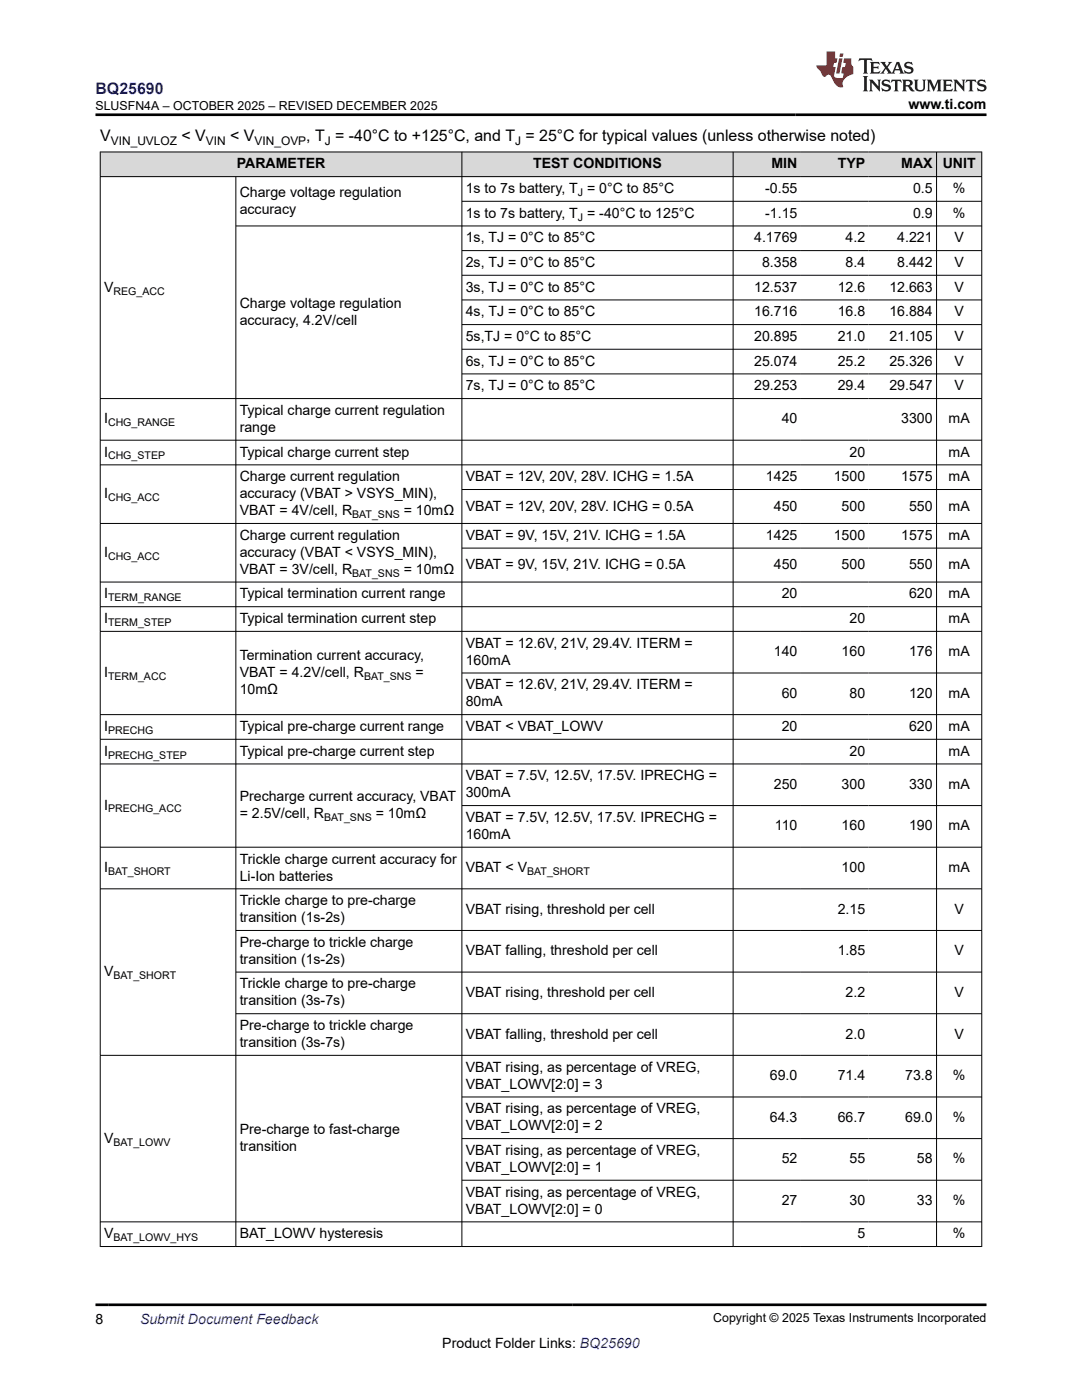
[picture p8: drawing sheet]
<svg xmlns="http://www.w3.org/2000/svg" width="216mm" height="279mm" viewBox="0 0 216 279" stroke-linecap="round" stroke-linejoin="round" font-family="sans-serif">
<defs><g id="words">
<text font-size="3.2" fill="#00f" x="19" y="18.7">BQ25690</text>
<g font-size="3.2">
<text x="20" y="28.2">V</text>
<text x="36.2" y="28.2">&lt; V</text>
<text x="45.9" y="28.2">&lt; V</text>
<text x="61.1" y="28.2">, T = -40°C to +125°C, and T = 25°C for typical values (unless otherwise noted)</text>
</g>
<g font-size="2.8">
<text x="181.3" y="21.8">www.ti.com</text>
<text x="47.2" y="33.6">PARAMETER</text>
<text x="106.4" y="33.6">TEST CONDITIONS</text>
<text x="153.9" y="33.6">MIN</text>
<text x="167.2" y="33.6">TYP</text>
<text x="179.8" y="33.6">MAX</text>
<text x="188.1" y="33.6">UNIT</text>
<text x="47.8" y="39.3">Charge voltage regulation</text>
<text x="92.9" y="38.5">1s to 7s battery, T = 0°C to 85°C</text>
<text x="152.7" y="38.5">-0.55</text>
<text x="182.2" y="38.5">0.5</text>
<text x="190.1" y="38.5">%</text>
<text x="47.8" y="42.7">accuracy</text>
<text x="92.9" y="43.4">1s to 7s battery, T = -40°C to 125°C</text>
<text x="152.7" y="43.4">-1.15</text>
<text x="182.2" y="43.4">0.9</text>
<text x="190.1" y="43.4">%</text>
<text x="92.9" y="53.3">2s, TJ = 0°C to 85°C</text>
<text x="92.9" y="48.4">1s, TJ = 0°C to 85°C</text>
<text x="150.5" y="48.4">4.1769</text>
<text x="152" y="53.3">8.358</text>
<text x="168.7" y="48.4">4.2</text>
<text x="168.7" y="53.3">8.4</text>
<text x="179" y="48.4">4.221</text>
<text x="179" y="53.3">8.442</text>
<text x="190.4" y="48.4">V</text>
<text x="190.4" y="53.3">V</text>
<text x="20.8" y="58.2">V</text>
<text x="92.9" y="58.2">3s, TJ = 0°C to 85°C</text>
<text x="150.5" y="58.2">12.537</text>
<text x="167.1" y="58.2">12.6</text>
<text x="177.5" y="58.2">12.663</text>
<text x="190.4" y="58.2">V</text>
<text x="47.8" y="61.4">Charge voltage regulation</text>
<text x="47.8" y="64.8">accuracy, 4.2V/cell</text>
<text x="92.9" y="63.1">4s, TJ = 0°C to 85°C</text>
<text x="150.5" y="63.1">16.716</text>
<text x="167.1" y="63.1">16.8</text>
<text x="177.5" y="63.1">16.884</text>
<text x="190.4" y="63.1">V</text>
<text x="92.9" y="68.1">5s,TJ = 0°C to 85°C</text>
<text x="150.5" y="68.1">20.895</text>
<text x="167.1" y="68.1">21.0</text>
<text x="177.5" y="68.1">21.105</text>
<text x="190.4" y="68.1">V</text>
<text x="92.9" y="73">6s, TJ = 0°C to 85°C</text>
<text x="92.9" y="77.9">7s, TJ = 0°C to 85°C</text>
<text x="150.5" y="73">25.074</text>
<text x="150.5" y="77.9">29.253</text>
<text x="167.1" y="73">25.2</text>
<text x="167.1" y="77.9">29.4</text>
<text x="177.5" y="73">25.326</text>
<text x="177.5" y="77.9">29.547</text>
<text x="190.4" y="73">V</text>
<text x="190.4" y="77.9">V</text>
<text x="47.8" y="82.8">Typical charge current regulation</text>
<text x="20.8" y="84.5">I</text>
<text x="47.8" y="86.2">range</text>
<text x="156" y="84.5">40</text>
<text x="179.8" y="84.5">3300</text>
<text x="189.3" y="84.5">mA</text>
<text x="20.8" y="91.1">I</text>
<text x="47.8" y="91.1">Typical charge current step</text>
<text x="169.5" y="91.1">20</text>
<text x="189.3" y="91.1">mA</text>
<text x="20.8" y="99.4">I</text>
<text x="47.8" y="96">Charge current regulation</text>
<text x="47.8" y="99.4">accuracy (VBAT &gt; VSYS_MIN),</text>
<text x="92.9" y="101.9">VBAT = 12V, 20V, 28V. ICHG = 0.5A</text>
<text x="92.9" y="96">VBAT = 12V, 20V, 28V. ICHG = 1.5A</text>
<text x="152.8" y="96">1425</text>
<text x="154.4" y="101.9">450</text>
<text x="166.4" y="96">1500</text>
<text x="167.9" y="101.9">500</text>
<text x="179.8" y="96">1575</text>
<text x="181.4" y="101.9">550</text>
<text x="189.3" y="96">mA</text>
<text x="189.3" y="101.9">mA</text>
<text x="47.8" y="102.8">VBAT = 4V/cell, R</text>
<text x="47.8" y="107.7">Charge current regulation</text>
<text x="80.6" y="102.8">= 10mΩ</text>
<text x="92.9" y="107.7">VBAT = 9V, 15V, 21V. ICHG = 1.5A</text>
<text x="152.8" y="107.7">1425</text>
<text x="166.4" y="107.7">1500</text>
<text x="179.8" y="107.7">1575</text>
<text x="189.3" y="107.7">mA</text>
<text x="20.8" y="111.1">I</text>
<text x="47.8" y="111.1">accuracy (VBAT &lt; VSYS_MIN),</text>
<text x="92.9" y="113.6">VBAT = 9V, 15V, 21V. ICHG = 0.5A</text>
<text x="154.4" y="113.6">450</text>
<text x="167.9" y="113.6">500</text>
<text x="181.4" y="113.6">550</text>
<text x="189.3" y="113.6">mA</text>
<text x="20.8" y="119.4">I</text>
<text x="47.8" y="114.5">VBAT = 3V/cell, R</text>
<text x="47.8" y="119.4">Typical termination current range</text>
<text x="80.6" y="114.5">= 10mΩ</text>
<text x="156" y="119.4">20</text>
<text x="181.4" y="119.4">620</text>
<text x="189.3" y="119.4">mA</text>
<text x="20.8" y="124.4">I</text>
<text x="47.8" y="124.4">Typical termination current step</text>
<text x="169.5" y="124.4">20</text>
<text x="189.3" y="124.4">mA</text>
<text x="47.8" y="131.7">Termination current accuracy,</text>
<text x="92.9" y="129.3">VBAT = 12.6V, 21V, 29.4V. ITERM =</text>
<text x="154.4" y="131">140</text>
<text x="167.9" y="131">160</text>
<text x="181.4" y="131">176</text>
<text x="189.3" y="131">mA</text>
<text x="20.8" y="135.1">I</text>
<text x="47.8" y="135.1">VBAT = 4.2V/cell, R</text>
<text x="82.9" y="135.1">=</text>
<text x="92.9" y="137.6">VBAT = 12.6V, 21V, 29.4V. ITERM =</text>
<text x="92.9" y="132.7">160mA</text>
<text x="47.8" y="138.5">10mΩ</text>
<text x="92.9" y="141">80mA</text>
<text x="156" y="139.3">60</text>
<text x="169.5" y="139.3">80</text>
<text x="181.4" y="139.3">120</text>
<text x="189.3" y="139.3">mA</text>
<text x="20.8" y="145.9">I</text>
<text x="47.8" y="145.9">Typical pre-charge current range</text>
<text x="92.9" y="145.9">VBAT &lt; VBAT_LOWV</text>
<text x="156" y="145.9">20</text>
<text x="181.4" y="145.9">620</text>
<text x="189.3" y="145.9">mA</text>
<text x="20.8" y="150.8">I</text>
<text x="47.8" y="150.8">Typical pre-charge current step</text>
<text x="92.9" y="155.7">VBAT = 7.5V, 12.5V, 17.5V. IPRECHG =</text>
<text x="169.5" y="150.8">20</text>
<text x="189.3" y="150.8">mA</text>
<text x="20.8" y="161.6">I</text>
<text x="47.8" y="159.9">Precharge current accuracy, VBAT</text>
<text x="92.9" y="159.1">300mA</text>
<text x="154.4" y="157.4">250</text>
<text x="167.9" y="157.4">300</text>
<text x="181.4" y="157.4">330</text>
<text x="189.3" y="157.4">mA</text>
<text x="47.8" y="163.3">= 2.5V/cell, R</text>
<text x="75" y="163.3">= 10mΩ</text>
<text x="92.9" y="164">VBAT = 7.5V, 12.5V, 17.5V. IPRECHG =</text>
<text x="92.9" y="167.4">160mA</text>
<text x="154.6" y="165.7">110</text>
<text x="167.9" y="165.7">160</text>
<text x="181.4" y="165.7">190</text>
<text x="189.3" y="165.7">mA</text>
<text x="47.8" y="172.4">Trickle charge current accuracy for</text>
<text x="20.8" y="174">I</text>
<text x="47.8" y="175.7">Li-Ion batteries</text>
<text x="92.9" y="174">VBAT &lt; V</text>
<text x="167.9" y="174">100</text>
<text x="189.3" y="174">mA</text>
<text x="47.8" y="180.7">Trickle charge to pre-charge</text>
<text x="47.8" y="184">transition (1s-2s)</text>
<text x="92.9" y="182.4">VBAT rising, threshold per cell</text>
<text x="167.1" y="182.4">2.15</text>
<text x="190.4" y="182.4">V</text>
<text x="47.8" y="189">Pre-charge to trickle charge</text>
<text x="92.9" y="190.7">VBAT falling, threshold per cell</text>
<text x="167.1" y="190.7">1.85</text>
<text x="190.4" y="190.7">V</text>
<text x="20.8" y="194.8">V</text>
<text x="47.8" y="192.4">transition (1s-2s)</text>
<text x="47.8" y="197.3">Trickle charge to pre-charge</text>
<text x="47.8" y="200.7">transition (3s-7s)</text>
<text x="92.9" y="199">VBAT rising, threshold per cell</text>
<text x="168.7" y="199">2.2</text>
<text x="190.4" y="199">V</text>
<text x="47.8" y="205.6">Pre-charge to trickle charge</text>
<text x="47.8" y="209">transition (3s-7s)</text>
<text x="92.9" y="207.3">VBAT falling, threshold per cell</text>
<text x="168.7" y="207.3">2.0</text>
<text x="190.4" y="207.3">V</text>
<text x="92.9" y="213.9">VBAT rising, as percentage of VREG,</text>
<text x="153.6" y="215.6">69.0</text>
<text x="167.1" y="215.6">71.4</text>
<text x="180.6" y="215.6">73.8</text>
<text x="190.1" y="215.6">%</text>
<text x="92.9" y="217.3">VBAT_LOWV[2:0] = 3</text>
<text x="47.8" y="226.4">Pre-charge to fast-charge</text>
<text x="92.9" y="222.2">VBAT rising, as percentage of VREG,</text>
<text x="92.9" y="225.6">VBAT_LOWV[2:0] = 2</text>
<text x="153.6" y="223.9">64.3</text>
<text x="167.1" y="223.9">66.7</text>
<text x="180.6" y="223.9">69.0</text>
<text x="190.1" y="223.9">%</text>
<text x="20.8" y="228">V</text>
<text x="47.8" y="229.7">transition</text>
<text x="92.9" y="230.5">VBAT rising, as percentage of VREG,</text>
<text x="92.9" y="233.9">VBAT_LOWV[2:0] = 1</text>
<text x="156" y="232.2">52</text>
<text x="169.5" y="232.2">55</text>
<text x="183" y="232.2">58</text>
<text x="190.1" y="232.2">%</text>
<text x="92.9" y="238.8">VBAT rising, as percentage of VREG,</text>
<text x="92.9" y="242.2">VBAT_LOWV[2:0] = 0</text>
<text x="156" y="240.5">27</text>
<text x="169.5" y="240.5">30</text>
<text x="183" y="240.5">33</text>
<text x="190.1" y="240.5">%</text>
<text x="20.8" y="247.1">V</text>
<text x="47.8" y="247.1">BAT_LOWV hysteresis</text>
<text x="171.1" y="247.1">5</text>
<text x="190.1" y="247.1">%</text>
<text x="19" y="264.2">8</text>
<text x="88.3" y="269">Product Folder Links: BQ25690</text>
</g>
<text font-size="2.8" fill="#00f" x="27.9" y="264.2">Submit Document Feedback</text>
<g font-size="2.5">
<text x="19" y="21.9">SLUSFN4A – OCTOBER 2025 – REVISED DECEMBER 2025</text>
<text x="142.3" y="263.9">Copyright © 2025 Texas Instruments Incorporated</text>
</g>
<g font-size="2.4">
<text x="22.1" y="28.9">VIN_UVLOZ</text>
<text x="41.1" y="28.9">VIN</text>
<text x="50.8" y="28.9">VIN_OVP</text>
<text x="64.8" y="28.9">J</text>
<text x="102.8" y="28.9">J</text>
</g>
<g font-size="2.1">
<text x="115.3" y="39.1">J</text>
<text x="115.3" y="44">J</text>
<text x="22.6" y="58.8">REG_ACC</text>
<text x="21.6" y="85.1">CHG_RANGE</text>
<text x="21.6" y="91.7">CHG_STEP</text>
<text x="21.6" y="100">CHG_ACC</text>
<text x="70.3" y="103.4">BAT_SNS</text>
<text x="21.6" y="111.7">CHG_ACC</text>
<text x="21.6" y="120">TERM_RANGE</text>
<text x="70.3" y="115.1">BAT_SNS</text>
<text x="21.6" y="124.9">TERM_STEP</text>
<text x="21.6" y="135.7">TERM_ACC</text>
<text x="72.6" y="135.7">BAT_SNS</text>
<text x="21.6" y="146.5">PRECHG</text>
<text x="21.6" y="151.4">PRECHG_STEP</text>
<text x="21.6" y="162.1">PRECHG_ACC</text>
<text x="64.7" y="163.8">BAT_SNS</text>
<text x="21.6" y="174.6">BAT_SHORT</text>
<text x="105.2" y="174.6">BAT_SHORT</text>
<text x="22.6" y="195.4">BAT_SHORT</text>
<text x="22.6" y="228.6">BAT_LOWV</text>
<text x="22.6" y="247.7">BAT_LOWV_HYS</text>
</g>
</g></defs>
<g fill="#d8d8d8">
<path d="M20 30.3h175.9v5h-175.9z" fill-rule="evenodd"/>
<path d="M20.1 30.4h72v4.8h-72z" fill-rule="evenodd"/>
<path d="M92.2 30.4h54v4.8h-54z" fill-rule="evenodd"/>
<path d="M146.3 30.4h13.5v4.8h-13.5z" fill-rule="evenodd"/>
<path d="M159.8 30.4h13.5v4.8h-13.5z" fill-rule="evenodd"/>
<path d="M173.3 30.4h13.5v4.8h-13.5z" fill-rule="evenodd"/>
<path d="M186.9 30.4h8.9v4.8h-8.9z" fill-rule="evenodd"/>
</g>
<g fill="none" stroke="#000" stroke-width=".2">
<path d="M19.9 30.3h176.1M19.9 35.3h176.1M20 30.3v218.5M47.1 35.3v213.5M92.2 30.3v218.5M146.3 30.3v218.5M186.9 30.3v218.5M195.9 30.3v218.5M47.1 45.1h148.9M92.2 40.2h103.8M92.2 50h103.8M92.2 54.9h103.8"/>
<path d="M92.2 59.9h103.8M19.9 79.5h176.1M92.2 64.8h103.8M92.2 69.7h103.8M92.2 74.6h103.8M19.9 87.9h176.1M19.9 92.8h176.1M92.2 97.7h103.8M19.9 104.5h176.1M19.9 116.2h176.1M92.2 109.4h103.8M19.9 121.1h176.1"/>
<path d="M19.9 126h176.1M92.2 134.3h103.8M19.9 142.6h176.1M19.9 147.5h176.1M19.9 152.5h176.1M19.9 169.1h176.1M19.9 177.4h176.1M92.2 160.8h103.8M47.1 185.7h148.9M47.1 194h148.9M47.1 202.3h148.9M92.2 218.9h103.8"/>
<path d="M196 210.6h-176.1M92.2 227.2h103.8M92.2 235.5h103.8M19.9 248.8h176.1M196 243.8h-176.1"/>
</g>
<path d="M171.5 11.6l-.2 .6 .5-.2h.6v.1v2.2l-.2 .4h1l-.2-.4v-2.2v-.1h.5l.6 .2-.2-.6zM173.6 12.4l.2 .3v1.6l-.2 .4h1.9l.1-.6a1.08 1.08 0 0 1-1.3 .2v-.7h.6l.4 .2v-.7l-.4 .2h-.6v-.5l.2-.2a1 1 0 0 1 1 .3l-.1-.5zM175.7 12.4l.9 1.1-1 1.2h.9l-.2-.2 .5-.8 .4 .8-.2 .2h1.6l-.2-.2 .2-.5h.9l.1 .5-.1 .2h.9l-.2-.4-.8-1.9h-.5l-.9 2.1-.9-1.1 .9-1h-.8l.2 .2-.4 .6-.4-.6 .2-.2zM179 12.8l.4 1h-.7zM180.7 12.5a.65 .65 0 0 0-.2 .7 .65 .65 0 0 0 .6 .5l.6 .1 .1 .3a.79 .79 0 0 1-.7 .4 .79 .79 0 0 1-.7-.5l.1 .7 .2-.1a.93 .93 0 0 0 1.1 0 .93 .93 0 0 0 .4-.9 1.46 1.46 0 0 0-1.2-.6l-.1-.3a1.09 1.09 0 0 1 1.2 .2l-.2-.6-.1 .1-.5-.2zM172.2 15.2l.2 .4v2.2l-.2 .4h1l-.2-.4v-2.2l.2-.4zM173.4 15.9l.2 .4v1.5l-.2 .4h.8l-.3-.4 .1-1.3 1.6 1.8v-2l.2-.4h-.7l.1 .2 .1 1.1-1.2-1.3zM176.2 16a.65 .65 0 0 0-.2 .8 .65 .65 0 0 0 .6 .4l.6 .2 .1 .2a.79 .79 0 0 1-.7 .4 .79 .79 0 0 1-.7-.5l.1 .7 .2-.1a.93 .93 0 0 0 1.1 .1 .93 .93 0 0 0 .4-1 1.46 1.46 0 0 0-1.2-.5l-.1-.4a1.09 1.09 0 0 1 1.2 .2l-.1-.6-.2 .1-.5-.1zM177.9 15.9l-.1 .6a.63 .63 0 0 1 .8-.3v1.6l-.3 .4h1l-.2-.4v-1.6a.66 .66 0 0 1 .8 .3l-.1-.6zM180 15.9l.2 .4v1.5l-.2 .4h1l-.2-.2-.1-.7h.5l.1 .2a.79 .79 0 0 0 1.2 .6l-1-.9a.61 .61 0 0 0 .6-.6 .61 .61 0 0 0-.5-.7zM180.8 16.2h.1a.47 .47 0 0 1 .5 .1 .47 .47 0 0 1 .1 .5l-.1 .1-.7 .1zM182.3 15.9l.2 .2a2.27 2.27 0 0 0 .4 2 1.04 1.04 0 0 0 1.7-.7v-1.3l.2-.2h-.8l.2 .4v1.1a.6 .6 0 0 1-.6 .6 .6 .6 0 0 1-.6-.6v-1.1l.3-.4zM184.9 15.9l.2 .4v1.5l-.2 .4h.8l-.3-.4v-1.4l.9 1.9 .9-1.9v1.4l-.3 .4h1l-.2-.4v-1.5l.2-.4h-.8l-.7 1.5-.6-1.5zM188.1 15.9l.2 .4v1.5l-.2 .4h1.9l.1-.6a1.09 1.09 0 0 1-1.3 .2v-.7h.6l.4 .2v-.6l-.4 .2h-.6v-.6l.2-.1a1.01 1.01 0 0 1 1 .3l-.1-.6zM190.2 15.9l.3 .4v1.5l-.3 .4h.8l-.2-.4v-1.3l1.6 1.8v-2l.2-.4h-.7l.2 .2v1.1l-1.2-1.3zM192.8 15.9l-.1 .6a.63 .63 0 0 1 .8-.3v1.6l-.3 .4h1l-.2-.4v-1.6a.66 .66 0 0 1 .8 .3l-.1-.6zM195.2 16a.65 .65 0 0 0-.2 .8 .65 .65 0 0 0 .6 .4l.6 .2 .2 .2a.79 .79 0 0 1-.7 .4 .79 .79 0 0 1-.7-.5l.1 .7 .2-.1a.93 .93 0 0 0 1 .1 .93 .93 0 0 0 .5-1 1.46 1.46 0 0 0-1.3-.5v-.4a1.09 1.09 0 0 1 1.2 .2l-.2-.6-.2 .1-.5-.1z" fill="#231f20"/>
<path d="M164.9 10.3v2.7h-2l.1 .4 .8 1a.95 .95 0 0 0 1 .9 .59 .59 0 0 1 .5-.4 .59 .59 0 0 1 .5 .3l.4 .8a1.59 1.59 0 0 0 2.1 1.4 1.61 1.61 0 0 1 1-2.3l1-.3-.1-1.5a1.59 1.59 0 0 1-.3-1.7h-1.5l-.2 .9h.6l-.2 .9h-.5l-.2 .9v.3l.4 .1-.1 .9h-.7a.73 .73 0 0 1-1-.7l.3-1.5h-.5l.1-.9h.5l.2-.9h-.5v-1.3zM167.4 11.6l-.6 3.1h.7l.6-3.1zM167.6 10.7l-.1 .6h.7l.1-.6z" fill="#ed1c24"/>
<path d="M19 22.9h177.8M19 260.4h177.8" fill="none" stroke="#000" stroke-width=".53"/>
<use href="#words"/>
</svg>
